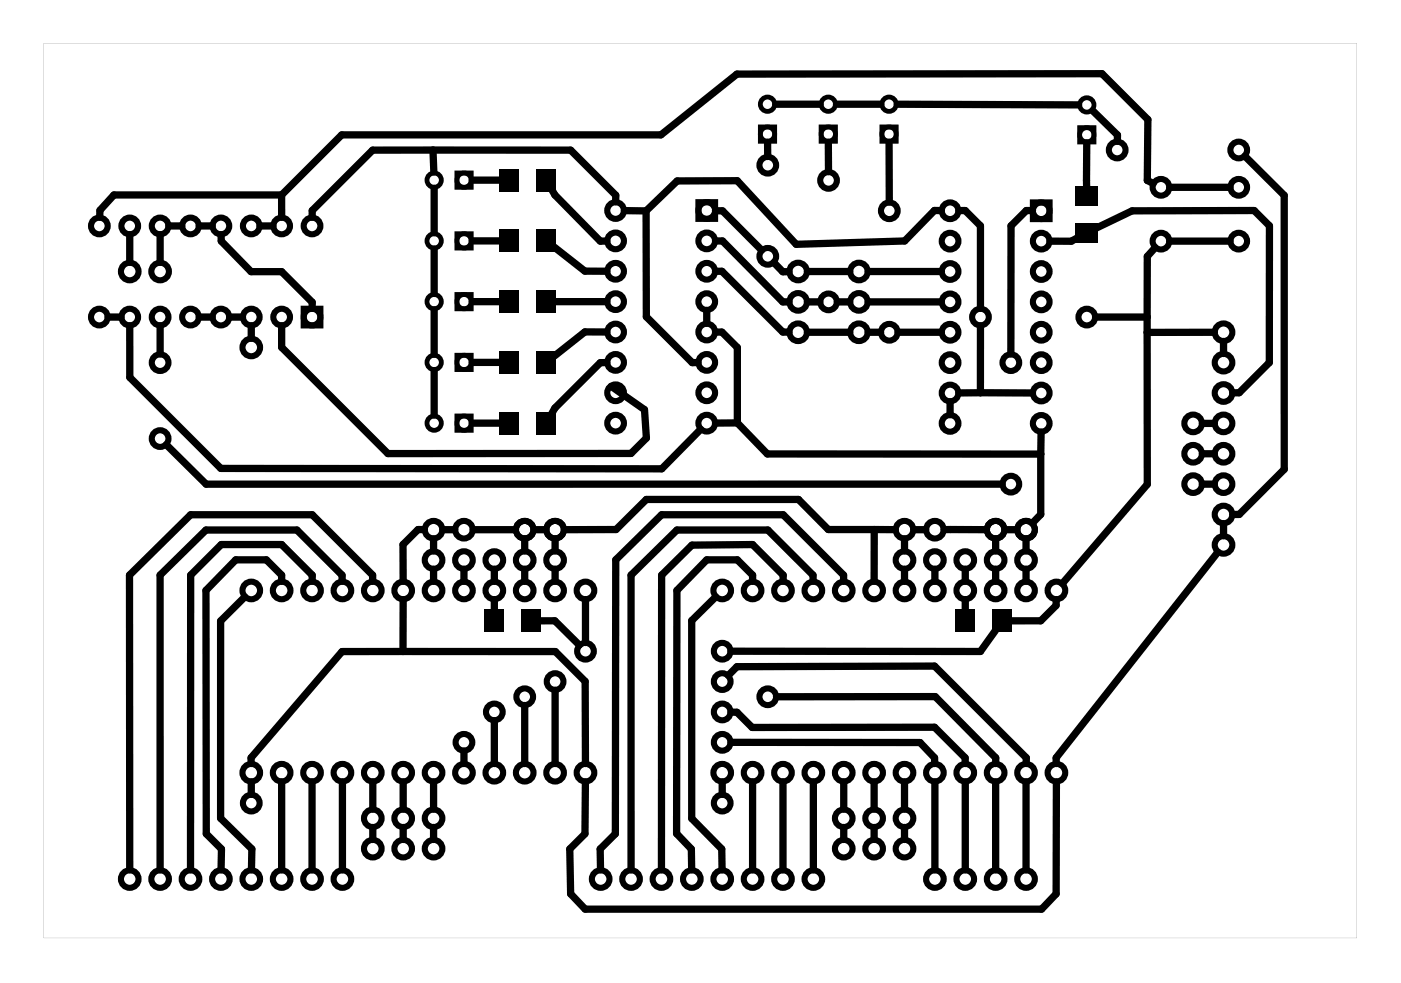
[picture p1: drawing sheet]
<svg xmlns="http://www.w3.org/2000/svg" width="117mm" height="82mm" viewBox="0 0 117 82" stroke-linecap="round" stroke-linejoin="round" font-family="sans-serif">
<g fill="#000">
<path d="M41.8 14.1h1.6v1.9h-1.6zM44.9 14.1h1.6v1.9h-1.6zM89.9 15.6h1.9v1.6h-1.9zM41.8 34.4h1.6v1.9h-1.6zM41.8 29.4h1.6v1.9h-1.6zM41.8 24.3h1.6v1.9h-1.6zM41.8 19.2h1.6v1.9h-1.6zM44.9 34.4h1.6v1.9h-1.6zM44.9 29.4h1.6v1.9h-1.6zM44.9 24.3h1.6v1.9h-1.6zM44.9 19.2h1.6v1.9h-1.6zM89.9 18.7h1.9v1.6h-1.9z"/>
<path d="M40.5 51h1.6v1.9h-1.6zM43.6 51h1.6v1.9h-1.6zM79.9 51h1.6v1.9h-1.6zM83 51h1.6v1.9h-1.6z"/>
<path d="M3.6 3.6v74.8h109.8v-74.8zM3.6 3.6h109.8v74.8h-109.8z"/>
</g>
<g fill="none" stroke="#000" stroke-width=".51">
<path d="M58.4 16.9h1.4v1.4h-1.4zM86.3 16.9h1.4v1.4h-1.4zM25.4 25.8h1.4v1.4h-1.4z"/>
<circle cx="8.3" cy="18.9" r=".7"/>
<circle cx="10.8" cy="18.9" r=".7"/>
<circle cx="13.4" cy="18.9" r=".7"/>
<circle cx="15.9" cy="18.9" r=".7"/>
<circle cx="18.5" cy="18.9" r=".7"/>
<circle cx="21" cy="18.9" r=".7"/>
<circle cx="23.5" cy="18.9" r=".7"/>
<circle cx="26.1" cy="18.9" r=".7"/>
<circle cx="51.5" cy="17.6" r=".7"/>
<circle cx="59.1" cy="17.6" r=".7"/>
<circle cx="64.2" cy="13.8" r=".7"/>
<circle cx="69.3" cy="15.1" r=".7"/>
<circle cx="74.3" cy="17.6" r=".7"/>
<circle cx="79.4" cy="17.6" r=".7"/>
<circle cx="87" cy="17.6" r=".7"/>
<circle cx="93.4" cy="12.5" r=".7"/>
<circle cx="97.1" cy="15.7" r=".7"/>
<circle cx="103.6" cy="15.7" r=".7"/>
<circle cx="103.6" cy="12.5" r=".7"/>
<circle cx="8.3" cy="26.5" r=".7"/>
<circle cx="10.8" cy="22.7" r=".74"/>
<circle cx="10.8" cy="26.5" r=".7"/>
<circle cx="13.4" cy="22.7" r=".74"/>
<circle cx="13.4" cy="26.5" r=".7"/>
<circle cx="13.4" cy="30.3" r=".7"/>
<circle cx="13.4" cy="36.7" r=".7"/>
<circle cx="15.9" cy="26.5" r=".7"/>
<circle cx="18.5" cy="26.5" r=".7"/>
<circle cx="21" cy="26.5" r=".7"/>
<circle cx="21" cy="29.1" r=".74"/>
<circle cx="23.5" cy="26.5" r=".7"/>
<circle cx="26.1" cy="26.5" r=".7"/>
<circle cx="51.5" cy="25.2" r=".7"/>
<circle cx="51.5" cy="35.4" r=".7"/>
<circle cx="51.5" cy="22.7" r=".7"/>
<circle cx="51.5" cy="27.8" r=".7"/>
<circle cx="51.5" cy="32.8" r=".7"/>
<circle cx="51.5" cy="30.3" r=".7"/>
<circle cx="51.5" cy="20.1" r=".7"/>
<circle cx="59.1" cy="35.4" r=".7"/>
<circle cx="59.1" cy="22.7" r=".7"/>
<circle cx="59.1" cy="25.2" r=".7"/>
<circle cx="59.1" cy="27.8" r=".7"/>
<circle cx="59.1" cy="32.8" r=".7"/>
<circle cx="59.1" cy="30.3" r=".7"/>
<circle cx="59.1" cy="20.1" r=".7"/>
<circle cx="64.2" cy="21.4" r=".7"/>
<circle cx="66.7" cy="27.8" r=".74"/>
<circle cx="66.7" cy="22.7" r=".74"/>
<circle cx="66.7" cy="25.2" r=".74"/>
<circle cx="69.3" cy="25.2" r=".7"/>
<circle cx="71.8" cy="27.8" r=".74"/>
<circle cx="71.8" cy="22.7" r=".74"/>
<circle cx="71.8" cy="25.2" r=".74"/>
<circle cx="74.3" cy="27.8" r=".7"/>
<circle cx="79.4" cy="25.2" r=".7"/>
<circle cx="79.4" cy="27.8" r=".7"/>
<circle cx="79.4" cy="30.3" r=".7"/>
<circle cx="79.4" cy="32.9" r=".7"/>
<circle cx="79.4" cy="35.4" r=".7"/>
<circle cx="79.4" cy="20.2" r=".7"/>
<circle cx="79.4" cy="22.7" r=".7"/>
<circle cx="82" cy="26.5" r=".7"/>
<circle cx="84.5" cy="30.3" r=".7"/>
<circle cx="87" cy="27.8" r=".7"/>
<circle cx="87" cy="20.2" r=".7"/>
<circle cx="87" cy="25.2" r=".7"/>
<circle cx="87" cy="22.7" r=".7"/>
<circle cx="87" cy="30.3" r=".7"/>
<circle cx="87" cy="32.9" r=".7"/>
<circle cx="87" cy="35.4" r=".7"/>
<circle cx="90.9" cy="26.5" r=".7"/>
<circle cx="97.1" cy="20.2" r=".7"/>
<circle cx="99.7" cy="37.9" r=".74"/>
<circle cx="99.7" cy="35.4" r=".74"/>
<circle cx="102.3" cy="37.9" r=".74"/>
<circle cx="102.3" cy="32.9" r=".74"/>
<circle cx="102.3" cy="35.4" r=".74"/>
<circle cx="102.3" cy="27.8" r=".74"/>
<circle cx="102.3" cy="30.3" r=".74"/>
<circle cx="103.6" cy="20.2" r=".7"/>
<circle cx="21" cy="49.4" r=".74"/>
<circle cx="23.5" cy="49.4" r=".74"/>
<circle cx="26.1" cy="49.4" r=".74"/>
<circle cx="28.6" cy="49.4" r=".74"/>
<circle cx="31.2" cy="49.4" r=".74"/>
<circle cx="33.7" cy="49.4" r=".74"/>
<circle cx="36.2" cy="49.4" r=".74"/>
<circle cx="36.2" cy="44.3" r=".74"/>
<circle cx="36.2" cy="46.8" r=".74"/>
<circle cx="38.8" cy="49.4" r=".74"/>
<circle cx="38.8" cy="44.3" r=".74"/>
<circle cx="38.8" cy="46.8" r=".74"/>
<circle cx="41.3" cy="49.4" r=".74"/>
<circle cx="41.3" cy="46.8" r=".74"/>
<circle cx="41.3" cy="59.5" r=".7"/>
<circle cx="43.9" cy="49.4" r=".74"/>
<circle cx="43.9" cy="58.3" r=".7"/>
<circle cx="43.9" cy="46.8" r=".74"/>
<circle cx="43.9" cy="44.3" r=".74"/>
<circle cx="46.4" cy="49.4" r=".74"/>
<circle cx="46.4" cy="57" r=".7"/>
<circle cx="46.4" cy="46.8" r=".74"/>
<circle cx="46.4" cy="44.3" r=".74"/>
<circle cx="48.9" cy="49.4" r=".74"/>
<circle cx="48.9" cy="54.5" r=".7"/>
<circle cx="60.4" cy="49.4" r=".74"/>
<circle cx="60.4" cy="59.5" r=".7"/>
<circle cx="60.4" cy="54.5" r=".7"/>
<circle cx="60.4" cy="57" r=".7"/>
<circle cx="62.9" cy="49.4" r=".74"/>
<circle cx="64.2" cy="58.3" r=".7"/>
<circle cx="65.5" cy="49.4" r=".74"/>
<circle cx="68" cy="49.4" r=".74"/>
<circle cx="70.5" cy="49.4" r=".74"/>
<circle cx="73.1" cy="49.4" r=".74"/>
<circle cx="75.6" cy="49.4" r=".74"/>
<circle cx="75.6" cy="44.3" r=".74"/>
<circle cx="75.6" cy="46.8" r=".74"/>
<circle cx="78.2" cy="49.4" r=".74"/>
<circle cx="78.2" cy="44.3" r=".74"/>
<circle cx="78.2" cy="46.8" r=".74"/>
<circle cx="80.7" cy="49.4" r=".74"/>
<circle cx="80.7" cy="46.8" r=".74"/>
<circle cx="83.2" cy="49.4" r=".74"/>
<circle cx="83.2" cy="46.8" r=".74"/>
<circle cx="83.2" cy="44.3" r=".74"/>
<circle cx="84.5" cy="40.5" r=".7"/>
<circle cx="85.8" cy="49.4" r=".74"/>
<circle cx="85.8" cy="46.8" r=".74"/>
<circle cx="85.8" cy="44.3" r=".74"/>
<circle cx="88.3" cy="49.4" r=".74"/>
<circle cx="99.7" cy="40.5" r=".74"/>
<circle cx="102.3" cy="40.5" r=".74"/>
<circle cx="102.3" cy="43" r=".74"/>
<circle cx="102.3" cy="45.6" r=".74"/>
<circle cx="10.8" cy="73.5" r=".74"/>
<circle cx="13.4" cy="73.5" r=".74"/>
<circle cx="15.9" cy="73.5" r=".74"/>
<circle cx="18.5" cy="73.5" r=".74"/>
<circle cx="21" cy="73.5" r=".74"/>
<circle cx="21" cy="64.6" r=".74"/>
<circle cx="21" cy="67.2" r=".7"/>
<circle cx="23.5" cy="73.5" r=".74"/>
<circle cx="23.5" cy="64.6" r=".74"/>
<circle cx="26.1" cy="73.5" r=".74"/>
<circle cx="26.1" cy="64.6" r=".74"/>
<circle cx="28.6" cy="73.5" r=".74"/>
<circle cx="28.6" cy="64.6" r=".74"/>
<circle cx="31.2" cy="64.6" r=".74"/>
<circle cx="31.2" cy="68.4" r=".74"/>
<circle cx="31.2" cy="71" r=".74"/>
<circle cx="33.7" cy="64.6" r=".74"/>
<circle cx="33.7" cy="68.4" r=".74"/>
<circle cx="33.7" cy="71" r=".74"/>
<circle cx="36.2" cy="64.6" r=".74"/>
<circle cx="36.2" cy="71" r=".74"/>
<circle cx="36.2" cy="68.4" r=".74"/>
<circle cx="38.8" cy="64.6" r=".74"/>
<circle cx="38.8" cy="62.1" r=".7"/>
<circle cx="41.3" cy="64.6" r=".74"/>
<circle cx="43.9" cy="64.6" r=".74"/>
<circle cx="46.4" cy="64.6" r=".74"/>
<circle cx="48.9" cy="64.6" r=".74"/>
<circle cx="50.2" cy="73.5" r=".74"/>
<circle cx="52.8" cy="73.5" r=".74"/>
<circle cx="55.3" cy="73.5" r=".74"/>
<circle cx="57.8" cy="73.5" r=".74"/>
<circle cx="60.4" cy="64.6" r=".74"/>
<circle cx="60.4" cy="73.5" r=".74"/>
<circle cx="60.4" cy="67.2" r=".7"/>
<circle cx="60.4" cy="62.1" r=".7"/>
<circle cx="62.9" cy="64.6" r=".74"/>
<circle cx="62.9" cy="73.5" r=".74"/>
<circle cx="65.5" cy="64.6" r=".74"/>
<circle cx="65.5" cy="73.5" r=".74"/>
<circle cx="68" cy="64.6" r=".74"/>
<circle cx="68" cy="73.5" r=".74"/>
<circle cx="70.5" cy="64.6" r=".74"/>
<circle cx="70.5" cy="71" r=".74"/>
<circle cx="70.5" cy="68.4" r=".74"/>
<circle cx="73.1" cy="64.6" r=".74"/>
<circle cx="73.1" cy="71" r=".74"/>
<circle cx="73.1" cy="68.4" r=".74"/>
<circle cx="75.6" cy="64.6" r=".74"/>
<circle cx="75.6" cy="71" r=".74"/>
<circle cx="75.6" cy="68.4" r=".74"/>
<circle cx="78.2" cy="64.6" r=".74"/>
<circle cx="78.2" cy="73.5" r=".74"/>
<circle cx="80.7" cy="64.6" r=".74"/>
<circle cx="80.7" cy="73.5" r=".74"/>
<circle cx="83.2" cy="64.6" r=".74"/>
<circle cx="83.2" cy="73.5" r=".74"/>
<circle cx="85.8" cy="64.6" r=".74"/>
<circle cx="85.8" cy="73.5" r=".74"/>
<circle cx="88.3" cy="64.6" r=".74"/>
</g>
<g fill="none" stroke="#000" stroke-width=".4">
<path d="M38.2 19.5h1.2v1.2h-1.2zM38.2 14.5h1.2v1.2h-1.2zM63.6 10.6h1.2v1.2h-1.2zM68.6 10.6h1.2v1.2h-1.2zM73.7 10.6h1.2v1.2h-1.2zM90.3 10.7h1.2v1.2h-1.2zM38.2 29.7h1.2v1.2h-1.2zM38.2 34.8h1.2v1.2h-1.2zM38.2 24.6h1.2v1.2h-1.2z"/>
<circle cx="36.3" cy="15.1" r=".6"/>
<circle cx="38.8" cy="15.1" r=".6"/>
<circle cx="64.2" cy="8.7" r=".6"/>
<circle cx="64.2" cy="11.2" r=".6"/>
<circle cx="69.2" cy="8.7" r=".6"/>
<circle cx="69.2" cy="11.2" r=".6"/>
<circle cx="74.3" cy="8.7" r=".6"/>
<circle cx="74.3" cy="11.2" r=".6"/>
<circle cx="90.9" cy="8.8" r=".6"/>
<circle cx="90.9" cy="11.3" r=".6"/>
<circle cx="36.3" cy="35.4" r=".6"/>
<circle cx="36.3" cy="30.3" r=".6"/>
<circle cx="36.3" cy="25.2" r=".6"/>
<circle cx="36.3" cy="20.1" r=".6"/>
<circle cx="38.8" cy="25.2" r=".6"/>
<circle cx="38.8" cy="20.1" r=".6"/>
<circle cx="38.8" cy="35.4" r=".6"/>
<circle cx="38.8" cy="30.3" r=".6"/>
</g>
<g fill="none" stroke="#000" stroke-width=".61">
<path d="M10.8 19.6v2.3M13.4 19.6v2.3M14.1 18.9h1.1M16.7 18.9h1M18.5 19.6v.6l2.5 2.5h2.5l2.6 2.6v.5M21.7 18.9h1.1M23.5 16.3v1.9M23.5 16.3h-14l-1.1 1.3-.1 .6M36.2 12.5l.1 1.9M36.3 15.7v3.8M39.5 15.1h2.4M46.1 15.9l.3 .4 3.8 3.9h.5"/>
<path d="M51.5 16.9v-.6l-3.8-3.7h-16.5l-5.1 5v.6M52.2 17.6h1.8M54 17.6v8.9l3.9 3.8h.5M59.8 17.6h.6l3.3 3.3M64.2 11.9v1.2M64.8 8.7h3.8M69.2 11.9l.1 2.5M69.9 8.7h3.7M74.3 11.9v5M75 8.7l15.2 .1M78.7 17.6h-.6l-2.5 2.6-9 .2-5-5.3h-5l-2.6 2.5M80.2 17.6h.5l1.3 1.3v6.9"/>
<path d="M86.3 17.6h-.5l-1.3 1.3v10.7M90 19.9l-.4 .3h-1.8M90.9 12l-.1 3.7M91.3 9.3l2.1 2v.5M91.7 19.1l2.9-1.5h10.2l1.3 1.3v11.4l-2.5 2.5-.5 .1M96.4 15.3l-.5-.2 .1-5.1-3.9-3.8h-30.5l-6.3 5.1h-26.7l-5.1 5M97.8 15.7h5M104.1 13.1l3.3 3.2v22.9l-3.8 3.8h-.5M9 26.5h1.1M10.8 27.2l.1 4.4 7.6 7.6h36.8l3.3-3.3M13.4 27.2v2.4M13.9 37.2l3.3 3.3h66.6"/>
<path d="M16.7 26.5h1M19.2 26.5h1.1M21 27.2v1.1M23.5 27.2v1.8l8.9 8.9h20.4l1.2-1.3-.1-2.3-2.8-2M36.3 20.8v3.7M36.3 25.9v3.7M36.3 31v3.7M39.5 25.2h2.4M39.5 20.1h2.4M39.5 30.3h2.4M39.5 35.4h2.4M46.3 25.2h4.4"/>
<path d="M46.3 20.7l2.6 2h1.8M50.7 27.8h-1.8l-2.6 2M50.7 30.3h-.5l-3.8 3.8-.3 .5M59.1 26v1M59.8 20.1l.6 .1 5 5h.6M59.8 22.7h.6l5 5.1h.6M59.8 27.8h.6l1.2 1.3v6.3M61.6 35.4h-1.8M61.6 35.4l2.5 2.6h22.9M64.7 22l.7 .7h.6M67.5 22.7h3.5M67.5 25.2h1"/>
<path d="M67.5 27.8h3.5M70 25.2h1M72.6 22.7h6.1M72.6 25.2h6.1M72.6 27.8h1M75.1 27.8h3.6M79.4 33.6v1.1M82 32.8l4.3 .1M82 32.8l-1.8 .1M82 27.2v5.6M87 38v5l-.7 .7M87 36.1v1.9"/>
<path d="M95.9 26.5h-4.3M95.9 27.8v12.7l-7.1 8.3M96.6 20.7l-.7 .7v6.4M97.8 20.2h5M100.5 37.9h1M100.5 35.4h1M101.5 27.8h-5.6M102.3 28.5v1.1M20.5 49.9l-2.1 2v16.5l2.7 2.6-.1 1.7M23.5 48.6v-.5l-1.2-1.3h-2.6l-2.5 2.6v20.3l1.3 1.3v1.7M26.1 48.6v-.5l-2.6-2.6h-5l-2.6 2.6v24.6M28.6 48.6v-.5l-3.8-3.8h-7.6l-3.8 3.8v24.6"/>
<path d="M31.2 48.6v-.5l-5.1-5.1h-10.2l-5.1 5.1v24.6M33.7 50.1v4.4M35.5 44.3h-.6l-1.2 1.2v3.1M36.2 45.1v1M36.2 47.6v1M37 44.3h1M38.8 47.6v1M39.6 44.3h3.5M41.3 47.6v1M41.3 50.1v1M43.9 45.1v1M43.9 47.6v1"/>
<path d="M43.9 59v4.8M44.6 44.3h1M45.1 51.9h1.3l2 2M46.4 45.1v1M46.4 47.6v1M46.4 57.7v6.1M48.9 50.1v3.6M59.8 49.9l-2 2v16.5l2.5 2.6 .1 1.7M60.9 56.5l.7-.8h16.5l7.7 7.7v.4M61.1 59.5l.5 .1 1.3 1.2h15.2l2.6 2.6v.4M62.9 48.6v-.5l-1.3-1.3h-2.5l-2.5 2.6v20.3l1.2 1.3v1.7M64.9 58.3l13.3-.1 5 5.2v.4"/>
<path d="M65.5 48.6v-.5l-2.6-2.6-5.1 .1-2.5 2.5v24.6M68 48.6v-.5l-3.8-3.8h-7.6l-3.8 3.8v24.6M70.5 48.6v-.5l-5-5.1h-10.2l-3.8 3.8-.1 22.9-1.2 1.3v1.7M73.1 44.3h1.8M73.1 44.3h-3.9l-2.4-2.5h-12.8l-2.5 2.5h-4.3M73.1 44.3v4.3M75.6 45.1v1M75.6 47.6v1M76.4 44.3h1M78.2 47.6v1M78.9 44.3h3.6M80.7 47.6v1"/>
<path d="M80.7 50.1v1M83.2 52.7l-1.2 1.8h-20.9M83.2 45.1v1M83.2 47.6v1M84 44.3h1M85.8 45.1v1M85.8 47.6v1M88.3 50.1v.5l-1.3 1.3h-2.5M100.5 40.5h1M101.8 46.2l-13.5 17.2v.4M102.3 43.8v1M21 65.4v1"/>
<path d="M23.5 65.4v7.3M26.1 65.4v7.3M28.6 65.4v7.3M31.2 65.4v2.3M31.2 69.2v1M33.7 65.4v2.3M33.7 69.2v1M36.2 65.4v2.3M36.2 69.2v1M38.8 62.8v1M41.3 60.3v3.5M48.9 65.4v4.3l-1.3 1.3 .1 3.7 1.2 1.3h38.2l1.2-1.3v-9.3"/>
<path d="M48.9 63.8v-6.8l-2.5-2.5h-17.8l-7.6 8.9v.4M60.4 65.4v1M61.1 62.1h15.8l1.2 1.3v.4M62.9 65.4v7.3M65.5 65.4v7.3M68 65.4v7.3M70.5 65.4v2.3M70.5 69.2v1M73.1 65.4v2.3M73.1 69.2v1M75.6 65.4v2.3M75.6 69.2v1"/>
<path d="M78.2 65.4v7.3M80.7 65.4v7.3M83.2 65.4v7.3M85.8 65.4v7.3"/>
</g>
</svg>
